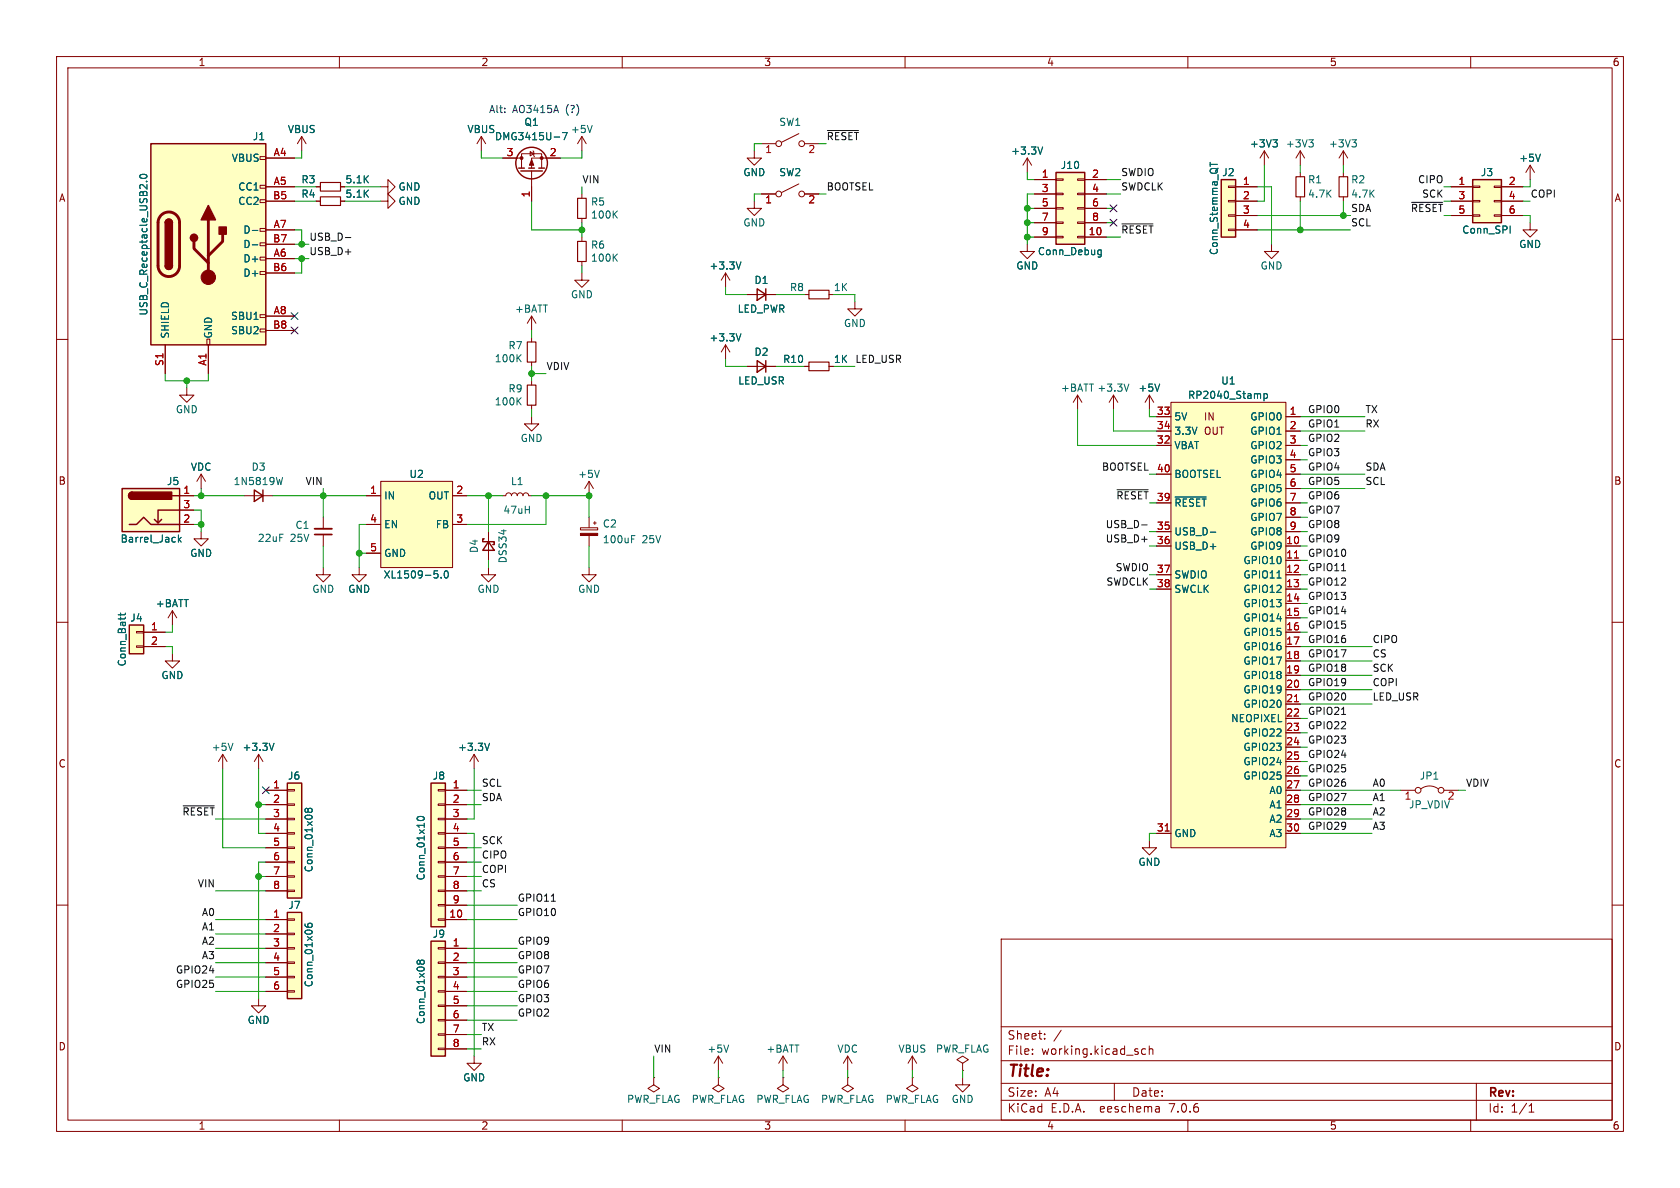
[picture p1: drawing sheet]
<svg xmlns="http://www.w3.org/2000/svg" width="297mm" height="210mm" viewBox="0 0 297 210" stroke-linecap="round" stroke-linejoin="round" font-family="sans-serif">
<defs><g id="words">
<text font-size="2.8" fill="#840000" x="178" y="190.9">Title:</text>
<g font-size="2.1" fill="#840000">
<text x="178" y="184">Sheet:</text>
<text x="178" y="186.7">File:</text>
<text x="184.1" y="186.7">working.kicad_sch</text>
<text x="178" y="196.9">KiCad</text>
<text x="178" y="194.1">Size:</text>
<text x="184.7" y="194.1">A4</text>
<text x="185.7" y="196.9">E.D.A.</text>
<text x="194.6" y="196.9">eeschema</text>
<text x="200" y="194.1">Date:</text>
<text x="207" y="196.9">7.0.6</text>
<text x="263" y="194.3">Rev:</text>
<text x="263" y="196.9">Id:</text>
<text x="267.1" y="196.9">1/1</text>
</g>
<g font-size="1.8" fill="#840000">
<text x="35" y="11.9">1</text>
<text x="85" y="11.9">2</text>
<text x="135" y="11.9">3</text>
<text x="185" y="11.9">4</text>
<text x="235" y="11.9">5</text>
<text x="285" y="11.9">6</text>
<text x="10.3" y="35.9">A</text>
<text x="285.3" y="35.9">A</text>
<text x="212.7" y="74.5">IN</text>
<text x="212.7" y="77.1">OUT</text>
<text x="10.3" y="85.9">B</text>
<text x="285.3" y="85.9">B</text>
<text x="10.3" y="135.9">C</text>
<text x="285.3" y="135.9">C</text>
<text x="10.3" y="185.9">D</text>
<text x="285.3" y="185.9">D</text>
<text x="35" y="199.9">1</text>
<text x="85" y="199.9">2</text>
<text x="135" y="199.9">3</text>
<text x="185" y="199.9">4</text>
<text x="235" y="199.9">5</text>
<text x="285" y="199.9">6</text>
</g>
<g font-size="1.8" fill="#006464">
<text x="50.8" y="23.7">VBUS</text>
<text x="82.5" y="23.7">VBUS</text>
<text x="92.6" y="22.5">Q1</text>
<text x="100.8" y="23.7">+5V</text>
<text x="137.7" y="22.5">SW1</text>
<text x="40.9" y="28.8">VBUS</text>
<text x="44.6" y="25">J1</text>
<text x="87.4" y="25">DMG3415U-7</text>
<text x="178.7" y="27.5">+3.3V</text>
<text x="220.9" y="26.3">+3V3</text>
<text x="227.2" y="26.3">+3V3</text>
<text x="234.8" y="26.3">+3V3</text>
<text x="268.5" y="28.8">+5V</text>
<text x="42" y="33.9">CC1</text>
<text x="53.2" y="35.2">R4</text>
<text x="53.2" y="32.6">R3</text>
<text x="61" y="35.2">5.1K</text>
<text x="61" y="32.6">5.1K</text>
<text x="70.4" y="33.9">GND</text>
<text x="131.3" y="31.3">GND</text>
<text x="137.7" y="31.3">SW2</text>
<text x="187.4" y="30.1">J10</text>
<text x="216" y="31.3">J2</text>
<text x="231.1" y="32.6">R1</text>
<text x="231.1" y="35.2">4.7K</text>
<text x="238.8" y="32.6">R2</text>
<text x="238.8" y="35.2">4.7K</text>
<text x="261.7" y="31.3">J3</text>
<text x="42" y="36.4">CC2</text>
<text x="42.9" y="41.5">D-</text>
<text x="70.4" y="36.4">GND</text>
<text x="104.4" y="36.5">R5</text>
<text x="104.4" y="38.8">100K</text>
<text x="131.3" y="40.2">GND</text>
<text x="258.4" y="41.5">Conn_SPI</text>
<text x="42.9" y="46.6">D+</text>
<text x="42.9" y="44">D-</text>
<text x="104.4" y="44.2">R6</text>
<text x="104.4" y="46.5">100K</text>
<text x="125.3" y="47.9">+3.3V</text>
<text x="179.6" y="47.9">GND</text>
<text x="183.4" y="45.3">Conn_Debug</text>
<text x="215.5" y="45.2" transform="rotate(-90 215.5 45.2)">Conn_Stemma_QT</text>
<text x="222.8" y="47.9">GND</text>
<text x="268.5" y="44">GND</text>
<text x="42.9" y="49.1">D+</text>
<text x="100.8" y="52.9">GND</text>
<text x="133.3" y="50.4">D1</text>
<text x="139.5" y="51.7">R8</text>
<text x="147.3" y="51.7">1K</text>
<text x="26.3" y="55.9" transform="rotate(-90 26.3 55.9)">USB_C_Receptacle_USB2.0</text>
<text x="30.1" y="59.9" transform="rotate(-90 30.1 59.9)">SHIELD</text>
<text x="37.7" y="59.9" transform="rotate(-90 37.7 59.9)">GND</text>
<text x="40.8" y="56.7">SBU1</text>
<text x="40.8" y="59.3">SBU2</text>
<text x="90.9" y="55.5">+BATT</text>
<text x="130.3" y="55.5">LED_PWR</text>
<text x="149.1" y="58">GND</text>
<text x="87.4" y="64.2">100K</text>
<text x="89.8" y="61.9">R7</text>
<text x="125.3" y="60.6">+3.3V</text>
<text x="133.3" y="63.1">D2</text>
<text x="138.3" y="64.4">R10</text>
<text x="147.3" y="64.4">1K</text>
<text x="87.4" y="71.9">100K</text>
<text x="89.8" y="69.6">R9</text>
<text x="130.4" y="68.2">LED_USR</text>
<text x="187.5" y="69.4">+BATT +3.3V</text>
<text x="201.2" y="69.4">+5V</text>
<text x="209.9" y="70.7">RP2040_Stamp</text>
<text x="215.8" y="68.2">U1</text>
<text x="31" y="73.3">GND</text>
<text x="207.5" y="74.5">5V</text>
<text x="207.5" y="77.1">3.3V</text>
<text x="220.9" y="74.5">GPIO0</text>
<text x="220.9" y="77.1">GPIO1</text>
<text x="33.6" y="83.4">VDC</text>
<text x="44.4" y="83.4">D3</text>
<text x="91.9" y="78.3">GND</text>
<text x="207.5" y="79.6">VBAT</text>
<text x="220.9" y="79.6">GPIO2</text>
<text x="220.9" y="82.1">GPIO3</text>
<text x="29.4" y="86">J5</text>
<text x="41.2" y="86">1N5819W</text>
<text x="67.8" y="88.5">IN</text>
<text x="72.3" y="84.7">U2</text>
<text x="75.7" y="88.5">OUT</text>
<text x="90.2" y="86">L1</text>
<text x="102.1" y="84.7">+5V</text>
<text x="207.5" y="89.8">~{RESET}</text>
<text x="207.5" y="84.7">BOOTSEL</text>
<text x="220.9" y="84.7">GPIO4</text>
<text x="220.9" y="87.2">GPIO5</text>
<text x="220.9" y="89.8">GPIO6</text>
<text x="45.5" y="96">22uF</text>
<text x="51.3" y="96">25V</text>
<text x="52.1" y="93.7">C1</text>
<text x="67.8" y="93.6">EN</text>
<text x="76.9" y="93.6">FB</text>
<text x="88.9" y="91">47uH</text>
<text x="106.5" y="93.5">C2</text>
<text x="207.5" y="94.8">USB_D-</text>
<text x="220.9" y="92.3">GPIO7</text>
<text x="220.9" y="94.8">GPIO8</text>
<text x="21.2" y="96.1">Barrel_Jack</text>
<text x="33.5" y="98.7">GND</text>
<text x="67.8" y="98.7">GND</text>
<text x="84.7" y="97.9" transform="rotate(-90 84.7 97.9)">D4</text>
<text x="89.8" y="99.7" transform="rotate(-90 89.8 99.7)">DSS34</text>
<text x="106.5" y="96.2">100uF</text>
<text x="113.5" y="96.2">25V</text>
<text x="207.5" y="97.4">USB_D+</text>
<text x="219.7" y="99.9">GPIO10</text>
<text x="220.9" y="97.4">GPIO9</text>
<text x="27.4" y="107.5">+BATT</text>
<text x="55.1" y="105">GND</text>
<text x="61.5" y="105">GND</text>
<text x="67.7" y="102.5">XL1509-5.0</text>
<text x="84.3" y="105">GND</text>
<text x="102.1" y="105">GND</text>
<text x="207.5" y="102.5">SWDIO</text>
<text x="207.5" y="105">SWCLK</text>
<text x="219.7" y="102.5">GPIO11</text>
<text x="219.7" y="105">GPIO12</text>
<text x="219.7" y="107.5">GPIO13</text>
<text x="22.9" y="110.1">J4</text>
<text x="219.7" y="110.1">GPIO14</text>
<text x="219.7" y="112.6">GPIO15</text>
<text x="22.5" y="117.9" transform="rotate(-90 22.5 117.9)">Conn_Batt</text>
<text x="219.7" y="115.2">GPIO16</text>
<text x="219.7" y="117.7">GPIO17</text>
<text x="28.4" y="120.2">GND</text>
<text x="219.7" y="120.2">GPIO18</text>
<text x="219.7" y="122.8">GPIO19</text>
<text x="219.7" y="125.3">GPIO20</text>
<text x="217.5" y="127.9">NEOPIXEL</text>
<text x="219.7" y="130.4">GPIO22</text>
<text x="37.3" y="132.9">+5V</text>
<text x="42.8" y="132.9">+3.3V</text>
<text x="80.9" y="132.9">+3.3V</text>
<text x="219.7" y="132.9">GPIO23</text>
<text x="219.7" y="135.5">GPIO24</text>
<text x="50.8" y="138">J6</text>
<text x="76.4" y="138">J8</text>
<text x="219.7" y="138">GPIO25</text>
<text x="224.3" y="140.6">A0</text>
<text x="224.3" y="143.1">A1</text>
<text x="249" y="143.1">JP_VDIV</text>
<text x="250.9" y="138">JP1</text>
<text x="207.5" y="148.2">GND</text>
<text x="224.3" y="145.6">A2</text>
<text x="224.3" y="148.2">A3</text>
<text x="55.5" y="154.3" transform="rotate(-90 55.5 154.3)">Conn_01x08</text>
<text x="75.3" y="155.7" transform="rotate(-90 75.3 155.7)">Conn_01x10</text>
<text x="201.2" y="153.3">GND</text>
<text x="50.9" y="160.9">J7</text>
<text x="76.4" y="166">J9</text>
<text x="55.5" y="174.6" transform="rotate(-90 55.5 174.6)">Conn_01x06</text>
<text x="43.7" y="181.2">GND</text>
<text x="75.3" y="181.1" transform="rotate(-90 75.3 181.1)">Conn_01x08</text>
<text x="81.8" y="191.4">GND</text>
<text x="125" y="186.3">+5V</text>
<text x="135.4" y="186.3">+BATT</text>
<text x="147.9" y="186.3">VDC</text>
<text x="158.7" y="186.3">VBUS</text>
<text x="165.4" y="186.3">PWR_FLAG</text>
<text x="110.8" y="195.2">PWR_FLAG</text>
<text x="122.2" y="195.2">PWR_FLAG</text>
<text x="133.6" y="195.2">PWR_FLAG</text>
<text x="145" y="195.2">PWR_FLAG</text>
<text x="156.5" y="195.2">PWR_FLAG</text>
<text x="168.1" y="195.2">GND</text>
</g>
<g font-size="1.8" fill="#0000c2">
<text x="86.4" y="20.1">Alt:</text>
<text x="90.6" y="20.1">AO3415A</text>
<text x="100.1" y="20.1">(?)</text>
</g>
<g font-size="1.8" fill="#a90000">
<text x="48.3" y="27.7">A4</text>
<text x="89.5" y="27.7">3</text>
<text x="97.1" y="27.7">2</text>
<text x="135.2" y="27.4">1</text>
<text x="142.8" y="27.4">2</text>
<text x="48.2" y="35.3">B5</text>
<text x="48.3" y="32.8">A5</text>
<text x="93.7" y="35" transform="rotate(-90 93.7 35)">1</text>
<text x="184.1" y="31.5">1</text>
<text x="184.1" y="34">3</text>
<text x="193" y="31.5">2</text>
<text x="193" y="34">4</text>
<text x="219.6" y="32.8">1</text>
<text x="219.6" y="35.3">2</text>
<text x="257.7" y="32.8">1</text>
<text x="257.7" y="35.3">3</text>
<text x="266.6" y="32.8">2</text>
<text x="266.6" y="35.3">4</text>
<text x="48.3" y="40.4">A7</text>
<text x="135.2" y="36.3">1</text>
<text x="142.8" y="36.3">2</text>
<text x="184.1" y="36.6">5</text>
<text x="184.1" y="39.1">7</text>
<text x="184.1" y="41.7">9</text>
<text x="192.4" y="41.7">10</text>
<text x="193" y="36.6">6</text>
<text x="193" y="39.1">8</text>
<text x="219.6" y="37.8">3</text>
<text x="219.6" y="40.4">4</text>
<text x="257.7" y="37.8">5</text>
<text x="266.6" y="37.8">6</text>
<text x="48.2" y="42.9">B7</text>
<text x="48.3" y="45.5">A6</text>
<text x="48.2" y="48">B6</text>
<text x="48.2" y="58.2">B8</text>
<text x="48.3" y="55.6">A8</text>
<text x="29" y="64.8" transform="rotate(-90 29 64.8)">S1</text>
<text x="36.6" y="64.8" transform="rotate(-90 36.6 64.8)">A1</text>
<text x="204.4" y="73.4">33</text>
<text x="204.4" y="75.9">34</text>
<text x="227.9" y="73.4">1</text>
<text x="227.9" y="75.9">2</text>
<text x="204.4" y="78.5">32</text>
<text x="204.4" y="83.6">40</text>
<text x="227.9" y="78.5">3</text>
<text x="227.9" y="81">4</text>
<text x="227.9" y="83.6">5</text>
<text x="32.3" y="87.4">1</text>
<text x="32.3" y="89.9">3</text>
<text x="65.3" y="87.4">1</text>
<text x="80.6" y="87.4">2</text>
<text x="204.4" y="88.6">39</text>
<text x="227.9" y="86.1">6</text>
<text x="227.9" y="88.6">7</text>
<text x="32.3" y="92.5">2</text>
<text x="65.3" y="92.5">4</text>
<text x="80.6" y="92.5">3</text>
<text x="204.4" y="93.7">35</text>
<text x="227.9" y="91.2">8</text>
<text x="227.9" y="93.7">9</text>
<text x="65.3" y="97.5">5</text>
<text x="204.4" y="96.3">36</text>
<text x="204.4" y="101.3">37</text>
<text x="227.3" y="96.3">10</text>
<text x="227.3" y="98.8">11</text>
<text x="227.3" y="101.3">12</text>
<text x="204.4" y="103.9">38</text>
<text x="227.3" y="103.9">13</text>
<text x="227.3" y="106.4">14</text>
<text x="26.6" y="111.5">1</text>
<text x="227.3" y="109">15</text>
<text x="227.3" y="111.5">16</text>
<text x="26.6" y="114">2</text>
<text x="227.3" y="114">17</text>
<text x="227.3" y="116.6">18</text>
<text x="227.3" y="119.1">19</text>
<text x="227.3" y="121.7">20</text>
<text x="227.3" y="124.2">21</text>
<text x="227.3" y="126.7">22</text>
<text x="227.3" y="129.3">23</text>
<text x="227.3" y="131.8">24</text>
<text x="227.3" y="134.4">25</text>
<text x="227.3" y="136.9">26</text>
<text x="48.2" y="139.4">1</text>
<text x="48.2" y="142">2</text>
<text x="79.9" y="139.4">1</text>
<text x="79.9" y="142">2</text>
<text x="227.3" y="139.4">27</text>
<text x="227.3" y="142">28</text>
<text x="248.2" y="141.7">1</text>
<text x="255.8" y="141.7">2</text>
<text x="48.2" y="144.5">3</text>
<text x="48.2" y="147.1">4</text>
<text x="48.2" y="149.6">5</text>
<text x="79.9" y="144.5">3</text>
<text x="79.9" y="147.1">4</text>
<text x="79.9" y="149.6">5</text>
<text x="204.4" y="147.1">31</text>
<text x="227.3" y="144.5">29</text>
<text x="227.3" y="147.1">30</text>
<text x="48.2" y="152.1">6</text>
<text x="48.2" y="154.7">7</text>
<text x="79.9" y="152.1">6</text>
<text x="79.9" y="154.7">7</text>
<text x="48.2" y="157.2">8</text>
<text x="79.9" y="157.2">8</text>
<text x="79.9" y="159.8">9</text>
<text x="48.2" y="162.3">1</text>
<text x="48.2" y="164.8">2</text>
<text x="48.2" y="167.4">3</text>
<text x="79.3" y="162.3">10</text>
<text x="79.9" y="167.4">1</text>
<text x="48.2" y="169.9">4</text>
<text x="48.2" y="172.5">5</text>
<text x="79.9" y="169.9">2</text>
<text x="79.9" y="172.5">3</text>
<text x="48.2" y="175">6</text>
<text x="79.9" y="175">4</text>
<text x="79.9" y="177.5">5</text>
<text x="79.9" y="180.1">6</text>
<text x="79.9" y="182.6">7</text>
<text x="79.9" y="185.2">8</text>
</g>
<g font-size="1.8" fill="#0f0f0f">
<text x="146" y="24.9">~{RESET}</text>
<text x="102.9" y="32.5">VIN</text>
<text x="146" y="33.8">BOOTSEL</text>
<text x="198.1" y="31.2">SWDIO</text>
<text x="198.1" y="33.8">SWDCLK</text>
<text x="250.6" y="32.5">CIPO</text>
<text x="251.3" y="35">SCK</text>
<text x="270.5" y="35">COPI</text>
<text x="198.1" y="41.4">~{RESET}</text>
<text x="238.8" y="37.6">SDA</text>
<text x="238.8" y="40.1">SCL</text>
<text x="54.6" y="45.2">USB_D+</text>
<text x="54.6" y="42.6">USB_D-</text>
<text x="96.5" y="65.5">VDIV</text>
<text x="151.1" y="64.2">LED_USR</text>
<text x="231.1" y="73.1">GPIO0</text>
<text x="231.1" y="75.7">GPIO1</text>
<text x="241.3" y="73.1">TX</text>
<text x="241.3" y="75.7">RX</text>
<text x="194.7" y="83.3">BOOTSEL</text>
<text x="231.1" y="83.3">GPIO4</text>
<text x="231.1" y="80.7">GPIO3</text>
<text x="231.1" y="78.2">GPIO2</text>
<text x="241.3" y="83.3">SDA</text>
<text x="53.9" y="85.8">VIN</text>
<text x="231.1" y="88.4">GPIO6</text>
<text x="231.1" y="85.8">GPIO5</text>
<text x="241.3" y="85.8">SCL</text>
<text x="195.4" y="96">USB_D+</text>
<text x="195.4" y="93.4">USB_D-</text>
<text x="231.1" y="93.4">GPIO8</text>
<text x="231.1" y="96">GPIO9</text>
<text x="231.1" y="90.9">GPIO7</text>
<text x="197.1" y="101.1">SWDIO</text>
<text x="231.1" y="98.5">GPIO10</text>
<text x="231.1" y="101.1">GPIO11</text>
<text x="195.5" y="103.6">SWDCLK</text>
<text x="231.1" y="103.6">GPIO12</text>
<text x="231.1" y="106.1">GPIO13</text>
<text x="231.1" y="113.8">GPIO16</text>
<text x="231.1" y="111.2">GPIO15</text>
<text x="231.1" y="108.7">GPIO14</text>
<text x="242.6" y="113.8">CIPO</text>
<text x="231.1" y="118.8">GPIO18</text>
<text x="231.1" y="116.3">GPIO17</text>
<text x="242.6" y="116.3">CS</text>
<text x="242.6" y="118.8">SCK</text>
<text x="231.1" y="121.4">GPIO19</text>
<text x="231.1" y="123.9">GPIO20</text>
<text x="242.6" y="121.4">COPI</text>
<text x="242.6" y="123.9">LED_USR</text>
<text x="231.1" y="129">GPIO22</text>
<text x="231.1" y="126.5">GPIO21</text>
<text x="231.1" y="131.5">GPIO23</text>
<text x="231.1" y="136.6">GPIO25</text>
<text x="231.1" y="134.1">GPIO24</text>
<text x="85.1" y="139.2">SCL</text>
<text x="85.1" y="141.7">SDA</text>
<text x="231.1" y="141.7">GPIO27</text>
<text x="231.1" y="139.2">GPIO26</text>
<text x="242.6" y="141.7">A1</text>
<text x="242.6" y="139.2">A0</text>
<text x="259.1" y="139.2">VDIV</text>
<text x="32.2" y="144.2">~{RESET}</text>
<text x="85.1" y="149.3">SCK</text>
<text x="231.1" y="144.2">GPIO28</text>
<text x="231.1" y="146.8">GPIO29</text>
<text x="242.6" y="146.8">A3</text>
<text x="242.6" y="144.2">A2</text>
<text x="85.1" y="154.4">COPI</text>
<text x="85.1" y="151.9">CIPO</text>
<text x="34.9" y="156.9">VIN</text>
<text x="85.1" y="156.9">CS</text>
<text x="91.4" y="159.5">GPIO11</text>
<text x="35.6" y="162">A0</text>
<text x="35.6" y="164.6">A1</text>
<text x="35.6" y="167.1">A2</text>
<text x="91.4" y="167.1">GPIO9</text>
<text x="91.4" y="162">GPIO10</text>
<text x="31" y="172.2">GPIO24</text>
<text x="35.6" y="169.6">A3</text>
<text x="91.4" y="169.6">GPIO8</text>
<text x="91.4" y="172.2">GPIO7</text>
<text x="31" y="174.7">GPIO25</text>
<text x="91.4" y="174.7">GPIO6</text>
<text x="91.4" y="177.3">GPIO3</text>
<text x="91.4" y="179.8">GPIO2</text>
<text x="85.1" y="182.3">TX</text>
<text x="85.1" y="184.9">RX</text>
<text x="115.6" y="186.2">VIN</text>
</g>
<g font-size="1.8" fill="#009600">
<text x="249.3" y="37.6">~{RESET} 5</text>
<text x="197.3" y="88.4">~{RESET}</text>
</g>
</g></defs>
<g fill="none" stroke="#840000" stroke-width=".18">
<path d="M10 10h277v190h-277zM12 12h273v186h-273zM60 10v2M110 10v2M160 10v2M210 10v2M260 10v2M46 35.3h1v.5h-1zM46 32.8h1v.5h-1zM46 27.7h1v.5h-1zM47 33h5.1M47 35.6h5.1"/>
<path d="M47 27.9h5.1M53.3 24.1l-.7 1.3M53.3 24.1v2.6M53.3 24.1l.8 1.3M55.9 33h.7M55.9 35.6h.7M60.2 33h.8M60.2 35.6h.8M67.3 33h1.3v-1.2l1.2 1.2-1.2 1.3v-1.3M67.3 35.6h1.3v-1.3l1.2 1.3-1.2 1.2v-1.2M85.1 24.1l-.8 1.3M85.1 24.1v2.6"/>
<path d="M85.1 24.1l.8 1.3M88.9 27.9h3.3M92.2 29.7v-2.5h3.6v2.5M93.7 26.8l.7 .4-.7 .4zM94 30.2v5.4M94.2 26.7l.2 .1v.8l.1 .1M99.1 27.9h-5.1v1.8M102.9 24.1l-.8 1.3M102.9 24.1v2.6M102.9 34.3v.8M102.9 38.6v.8M102.9 24.1l.7 1.3"/>
<path d="M133.3 26.7v1.2h1.3l-1.3 1.3-1.2-1.3h1.2M133.3 35.6v1.2h1.3l-1.3 1.3-1.2-1.3h1.2M134.6 34.3h2.6M134.6 25.4h2.6M141.2 23.6l-3 1.5M141.2 32.5l-3 1.5M142.2 34.3h2.6M142.2 25.4h2.6M181.6 27.9l-.8 1.3M181.6 27.9v2.6M181.6 27.9l.8 1.3M182.9 31.8h3.8"/>
<path d="M182.9 34.3h3.8M182.9 36.8h3.8M182.9 39.4h3.8M186.7 39.2h1.3v.3h-1.3zM186.7 36.7h1.3v.3h-1.3zM186.7 34.2h1.3v.2h-1.3zM186.7 31.6h1.3v.3h-1.3zM190.5 39.2h1.3v.3h-1.3zM190.5 36.7h1.3v.3h-1.3zM190.5 34.2h1.3v.2h-1.3zM190.5 31.6h1.3v.3h-1.3zM191.8 31.8h3.8"/>
<path d="M191.8 34.3h3.8M191.8 36.8h3.8M191.8 39.4h3.8M217.2 38h1.2v.2h-1.2zM217.2 35.4h1.2v.3h-1.2zM217.2 32.9h1.2v.2h-1.2zM218.4 33h3.8M218.4 35.6h3.8M218.4 38.1h3.8M223.5 26.7l-.7 1.2M223.5 26.7v2.5M223.5 26.7l.8 1.2"/>
<path d="M229.9 26.7l-.8 1.2M229.9 26.7v2.5M229.9 30.5v.7M229.9 34.8v.8M229.9 26.7l.7 1.2M237.5 26.7l-.8 1.2M237.5 26.7v2.5M237.5 30.5v.7M237.5 34.8v.8M237.5 26.7l.8 1.2M256.5 33h3.8M256.5 35.6h3.8"/>
<path d="M256.5 38.1h3.8M260.3 38h1.3v.2h-1.3zM260.3 35.4h1.3v.3h-1.3zM260.3 32.9h1.3v.2h-1.3zM264.2 38h1.2v.2h-1.2zM264.2 35.4h1.2v.3h-1.2zM264.2 32.9h1.2v.2h-1.2zM265.4 33h3.8M265.4 35.6h3.8M265.4 38.1h3.8M270.5 39.4v1.2h1.3l-1.3 1.3-1.3-1.3h1.3M270.5 29.2l-.8 1.3"/>
<path d="M270.5 29.2v2.6M270.5 29.2l.8 1.3M10 60h2M36.6 59.9h.5v1.1h-.5zM46 58.2h1v.5h-1zM46 55.6h1v.5h-1zM46 48h1v.5h-1zM46 45.5h1v.5h-1zM46 42.9h1v.5h-1zM46 40.4h1v.5h-1zM47 40.6h5.1M47 45.7h5.1"/>
<path d="M47 55.9h5.1M47 48.3h5.1M47 43.2h5.1M47 58.4h5.1M94 55.9v2.5M94 59.7v.8M94 55.9l-.8 1.3M94 55.9l.7 1.3M102.9 48.3v1.2h-1.3l1.3 1.3 1.2-1.3h-1.2M102.9 41.9v.8M102.9 46.2v.8M128.3 48.3l-.8 1.2"/>
<path d="M128.3 48.3v2.5M128.3 48.3l.7 1.2M132.1 52.1h5.1M142.2 52.1h.8M146.6 52.1h.7M151.1 53.3v1.3h1.3l-1.3 1.3-1.2-1.3h1.2M181.6 43.2v1.3h1.3l-1.3 1.2-1.3-1.2h1.3M182.9 41.9h3.8M186.7 41.8h1.3v.2h-1.3zM190.5 41.8h1.3v.2h-1.3zM191.8 41.9h3.8M217.2 40.5h1.2v.3h-1.2z"/>
<path d="M218.4 40.6h3.8M224.8 43.2v1.3h1.3l-1.3 1.2-1.3-1.2h1.3M285 60h2M29.2 61v5M33 68.6v1.3h1.3l-1.3 1.2-1.3-1.2h1.3M36.8 61v5M94 73.7v1.2h-1.3l1.3 1.3 1.2-1.3h-1.2M94 64v.8M94 67.3v.8M94 71.6v.8M128.3 61v2.5M128.3 61l-.8 1.2"/>
<path d="M128.3 61l.7 1.2M132.1 64.8h5.1M142.2 64.8h.8M146.6 64.8h.7M190.5 69.9l-.8 1.2M190.5 69.9v2.5M190.5 69.9l.8 1.2M196.8 69.9l-.7 1.2M196.8 69.9v2.5M196.8 69.9l.8 1.2M203.2 69.9l-.8 1.2M203.2 69.9v2.5"/>
<path d="M203.2 69.9l.8 1.2M204.5 73.7h2.5M204.5 76.2h2.5M204.5 78.7h2.5M207 71.1h20.3v78.8h-20.3zM227.3 73.7h2.6M227.3 76.2h2.6M227.3 78.7h2.6M31.7 87.6h2.6M31.7 92.7h2.6M31.7 90.2h2.6M35.6 94v1.3h1.2l-1.2 1.2-1.3-1.2h1.3"/>
<path d="M35.6 83.8l-.8 1.3M35.6 83.8v2.6M35.6 83.8l.7 1.3M43.2 87.6h5.1M57.1 91.4v2.1M57.1 94.5v2M64.8 87.6h2.5M64.8 92.7h2.5M64.8 97.8h2.5M67.3 85.1h12.7v15.2h-12.7zM80 87.6h2.5M80 92.7h2.5"/>
<path d="M86.4 94v5.1M88.9 87.6h.5l.2-.3 .3-.2 .4 .2 .1 .3 .2-.3 .3-.2 .4 .2 .1 .3 .2-.3 .4-.2 .3 .2 .2 .3 .1-.3 .4-.2 .3 .2 .2 .3h.5M102.6 93.3h3.1v.4h-3.1zM104.1 85.1l-.7 1.3M104.1 85.1v2.5M104.1 91.4v1.9M104.1 94.7v1.8M104.1 85.1l.8 1.3M104.9 92.5h.5M105.2 92.2v.5M204.5 96.5h2.5M204.5 94h2.5"/>
<path d="M204.5 88.9h2.5M204.5 83.8h2.5M227.3 96.5h2.6M227.3 99.1h2.6M227.3 94h2.6M227.3 88.9h2.6M227.3 81.3h2.6M227.3 83.8h2.6M227.3 86.4h2.6M227.3 91.4h2.6M10 110h2M24.1 114.2h1.3v.2h-1.3z"/>
<path d="M24.1 111.6h1.3v.3h-1.3zM25.4 111.8h3.8M25.4 114.3h3.8M30.5 115.6v1.2h1.2l-1.2 1.3-1.3-1.3h1.3M30.5 108l-.8 1.2M30.5 108v2.5M30.5 108l.7 1.2M57.1 100.3v1.3h-1.2l1.2 1.3 1.3-1.3h-1.3M63.5 100.3v1.3h1.3l-1.3 1.3-1.3-1.3h1.3M86.4 100.3v1.3h1.2l-1.2 1.3-1.3-1.3h1.3M104.1 100.3v1.3h-1.2l1.2 1.3 1.3-1.3h-1.3M204.5 101.6h2.5"/>
<path d="M204.5 104.1h2.5M227.3 101.6h2.6M227.3 104.1h2.6M227.3 106.7h2.6M227.3 109.2h2.6M227.3 111.8h2.6M227.3 114.3h2.6M227.3 116.8h2.6M227.3 119.4h2.6M285 110h2M39.4 133.4l-.8 1.2M39.4 133.4v2.5"/>
<path d="M39.4 133.4l.7 1.2M45.7 133.4l-.7 1.2M45.7 133.4v2.5M45.7 133.4l.8 1.2M47 139.7h3.8M50.8 139.6h1.3v.2h-1.3zM77.5 139.6h1.2v.2h-1.2zM78.7 139.7h3.8M83.8 133.4l-.7 1.2M83.8 133.4v2.5M83.8 133.4l.8 1.2M227.3 121.9h2.6"/>
<path d="M227.3 124.5h2.6M227.3 127h2.6M227.3 129.5h2.6M227.3 132.1h2.6M227.3 134.6h2.6M227.3 137.2h2.6M227.3 139.7h2.6M247.6 139.7h2.6M251.2 139.4a2.54 2.54 0 0 1 3.1 0M255.3 139.7h2.5M10 160h2M47 142.2h3.8"/>
<path d="M47 144.8h3.8M47 147.3h3.8M47 149.9h3.8M47 152.4h3.8M47 154.9h3.8M47 157.5h3.8M50.8 157.4h1.3v.2h-1.3zM50.8 154.8h1.3v.3h-1.3zM50.8 152.3h1.3v.2h-1.3zM50.8 149.7h1.3v.3h-1.3zM50.8 147.2h1.3v.2h-1.3zM50.8 144.7h1.3v.2h-1.3z"/>
<path d="M50.8 142.1h1.3v.3h-1.3zM77.5 159.9h1.2v.2h-1.2zM77.5 157.4h1.2v.2h-1.2zM77.5 154.8h1.2v.3h-1.2zM77.5 152.3h1.2v.2h-1.2zM77.5 149.7h1.2v.3h-1.2zM77.5 147.2h1.2v.2h-1.2zM77.5 144.7h1.2v.2h-1.2zM77.5 142.1h1.2v.3h-1.2zM78.7 142.2h3.8M78.7 144.8h3.8M78.7 147.3h3.8"/>
<path d="M78.7 149.9h3.8M78.7 152.4h3.8M78.7 154.9h3.8M78.7 157.5h3.8M203.2 148.6v1.3h1.3l-1.3 1.2-1.3-1.2h1.3M204.5 147.3h2.5M227.3 142.2h2.6M227.3 144.8h2.6M227.3 147.3h2.6M285 160h2M45.7 176.5v1.3h1.3l-1.3 1.3-1.3-1.3h1.3M47 162.6h3.8"/>
<path d="M47 165.1h3.8M47 167.6h3.8M47 170.2h3.8M47 172.7h3.8M47 175.3h3.8M50.8 175.1h1.3v.3h-1.3zM50.8 172.6h1.3v.2h-1.3zM50.8 170.1h1.3v.2h-1.3zM50.8 167.5h1.3v.3h-1.3zM50.8 165h1.3v.2h-1.3zM50.8 162.4h1.3v.3h-1.3zM77.5 162.4h1.2v.3h-1.2z"/>
<path d="M77.5 177.7h1.2v.2h-1.2zM77.5 175.1h1.2v.3h-1.2zM77.5 172.6h1.2v.2h-1.2zM77.5 170.1h1.2v.2h-1.2zM77.5 167.5h1.2v.3h-1.2zM78.7 162.6h3.8M78.7 167.6h3.8M78.7 170.2h3.8M78.7 172.7h3.8M78.7 175.3h3.8M78.7 160h3.8M78.7 177.8h3.8"/>
<path d="M177 166h108v32h-108zM60 198v2M77.5 185.3h1.2v.2h-1.2zM77.5 182.8h1.2v.2h-1.2zM77.5 180.2h1.2v.3h-1.2zM78.7 185.4h3.8M78.7 180.3h3.8M78.7 182.9h3.8M83.8 186.7v1.3h1.3l-1.3 1.2-1.3-1.2h1.3M110 198v2M115.6 190.5v1.3l1 .6-1 .6-1-.6 1-.6M115.6 190.5h.1"/>
<path d="M127 190.5v1.3l1 .6-1 .6-1-.6 1-.6M127 190.5h.1M127 186.7l-.8 1.3M127 186.7v2.5M127 186.7l.8 1.3M138.4 190.5v1.3l1 .6-1 .6-1-.6 1-.6M138.4 190.5h.1M138.4 186.7l-.7 1.3M138.4 186.7v2.5M138.4 186.7l.8 1.3M149.9 190.5v1.3l1 .6-1 .6-1.1-.6 1.1-.6M149.9 190.5h.1"/>
<path d="M149.9 186.7l-.8 1.3M149.9 186.7v2.5M149.9 186.7l.7 1.3M160 198v2M161.3 190.5v1.3l1 .6-1 .6-1-.6 1-.6M161.3 190.5h.1M161.3 186.7l-.8 1.3M161.3 186.7v2.5M161.3 186.7l.8 1.3M170.2 190.5v1.3h1.2l-1.2 1.2-1.3-1.2h1.3M170.2 188l1-.7-1-.6-1 .6 1 .7v1.2M170.2 189.2h.1"/>
<path d="M177 194.5h108M177 191.5h108M177 187.5h108M177 181.5h108M182.5 186.3v.1M182.5 185.5v.1M184.7 183.6v.1M184.7 182.8v.1M187.6 182.1l-1.3 2M197 191.5v3M202.5 185.5l-.4-.1-.3 .3v.4l.2 .2h.5M203.2 185.5l.2-.1 .3 .1 .1 .9"/>
<path d="M203.2 184.9v1.5M204.9 195.7l.1 .9M205 196.5l-.2 .1M205 196h-.2M210 198v2M260 198v2M261 191.5v6.5M270.3 196.6h.9M270.3 195.5l.4-.4v1.5"/>
<circle cx="137.7" cy="34.3" r=".51"/>
<circle cx="137.7" cy="25.4" r=".51"/>
<circle cx="141.7" cy="34.3" r=".51"/>
<circle cx="141.7" cy="25.4" r=".51"/>
<circle cx="250.7" cy="139.7" r=".51"/>
<circle cx="254.8" cy="139.7" r=".51"/>
</g>
<g fill="none" stroke="#006464" stroke-width=".18">
<path d="M24.8 31a.75 .75 0 0 1 1.2 .2 .72 .72 0 0 1-1.3-.1zM25.9 32.1h.1M98 24.2h.9M99.4 23.4h.9l-.6 1.3M104.7 22.2l-.4 1.2M108.6 37.8l.5 .8M109.1 37.3l-.7 .7M184.3 26l-.4 1.2M213.9 28.7v.7M213.9 29.1h1.3M225 24.7h.8l-.4 .5M225.6 25.2l.2 .2v.3l-.2 .3"/>
<path d="M231.4 24.7h.8l-.5 .5M231.9 25.2l.3 .2v.3l-.3 .3M239 24.7h.8l-.4 .5M239.5 25.2l.3 .2v.3l-.3 .3M267 39.9v1.3M272.3 27.2l-.4 1.3M44.6 40.7h1M44.6 43.3h1M108.6 45.5l.5 .7M109.1 44.9l-.7 .7M131 46.3l-.4 1.3M131 59l-.4 1.3"/>
<path d="M194.3 44.2h.4M194.7 44.2v1l-.1 .2-.4 .1M194.7 45h-.4M91.6 63.2l.5 .8M91.6 70.9l.5 .7M92.1 62.7l-.7 .7M92.1 70.3l-.7 .7M199.6 67.9l-.5 1.3M205 67.9l-.4 1.3M223.5 69.6v1.3M223.5 69.6h.3l.3 .2-.2 .6h-.4M31.5 94.6v1.2"/>
<path d="M31.7 95.3l.3 .5M32 95l-.5 .5M50 84.4l-.3 1.3M106 83.1l-.5 1.3M111.7 95.3h.4M111.7 94.7h.6M207.7 87.9h5.5M214 94.1h.9M21.3 108.4v.5M22.2 108.4l-.2 .3h-1.1M77.4 101.5v.6M78 102.1v.1"/>
<path d="M78.7 101l.1-.1a.68 .68 0 0 1 .5 .6 .68 .68 0 0 1-.5 .7 .84 .84 0 0 1-.1-1.2zM225.8 102.2h.7M41.2 131.4l-.4 1.3M48.4 131.4l-.4 1.3M86.5 131.4l-.4 1.3M54.5 143.1l-.3-.2-.3 .2v.3l.3 .2 .3-.2M54.5 143.1l.2-.2h.4l.1 .2-.1 .4-.2 .1h-.2l-.2-.2M54.5 143.1v.3M73.8 144.5a.75 .75 0 0 1 1.2 .2 .72 .72 0 0 1-1.3-.1zM53.9 163.3l.1 .4a.86 .86 0 0 0 1.2 0l-.1-.4-.5-.1-.2 .2 .1 .4 .1 .1M74.3 170l-.3-.3-.3 .3v.2l.3 .3 .3-.3M74.3 170l.2-.3 .4 .1 .1 .2-.1 .3-.1 .2h-.3l-.2-.3"/>
<path d="M74.3 170v.2M128.8 184.7l-.4 1.3"/>
</g>
<path d="M56.6 34.8h3.6v1.5h-3.6zM56.6 32.3h3.6v1.5h-3.6zM102.1 35.1h1.5v3.5h-1.5zM229.1 31.2h1.5v3.6h-1.5zM236.7 31.2h1.6v3.6h-1.6zM102.1 42.7h1.5v3.5h-1.5zM143 51.3h3.6v1.5h-3.6zM93.2 60.5h1.5v3.5h-1.5zM93.2 68.1h1.5v3.5h-1.5zM143 64h3.6v1.5h-3.6z" fill="none" stroke="#840000" stroke-width=".2"/>
<path d="M55.6 93.5h3.1" fill="none" stroke="#840000" stroke-width=".33"/>
<path d="M55.6 94.5h3.1" fill="none" stroke="#840000" stroke-width=".3"/>
<g fill="#ffffc2" stroke="#ffffc2" stroke-width=".18">
<path d="M207 71.1h20.3v78.8h-20.3z"/>
<path d="M260.3 31.8h5.1v7.6h-5.1z"/>
<path d="M215.9 31.8h2.5v10.1h-2.5z"/>
<path d="M21.6 86.4h10.1v7.6h-10.1z"/>
<path d="M186.7 30.5h5.1v12.7h-5.1z"/>
<path d="M22.9 110.5h2.5v5.1h-2.5z"/>
<path d="M67.3 85.1h12.7v15.2h-12.7z"/>
<path d="M50.8 161.3h2.5v15.2h-2.5z"/>
<path d="M76.2 138.4h2.5v25.4h-2.5z"/>
<path d="M76.2 166.4h2.5v20.3h-2.5z"/>
<path d="M50.8 138.4h2.5v20.4h-2.5z"/>
<path d="M26.7 25.4h20.3v35.6h-20.3z"/>
</g>
<path d="M228.8 98.6h.8M228.8 124h.8M206 146.9h.7" fill="none" stroke="#a90000" stroke-width=".18"/>
<g fill="none" stroke="#840000" stroke-width=".25">
<path d="M26.7 25.4h20.3v35.6h-20.3zM29.2 39.4a.64 .64 0 0 1 .6-.7 .64 .64 0 0 1 .7 .7M91.7 29.7h1M92.1 30.2h3.8M93.5 29.7h1M95.2 29.7h1.1M186.7 30.5h5.1v12.7h-5.1zM215.9 31.8h2.5v10.1h-2.5zM260.3 31.8h5.1v7.6h-5.1zM29.2 47a.64 .64 0 0 0 .6 .6 .64 .64 0 0 0 .7-.6M133.9 51.1l1.5 1-1.5 1zM135.4 51.1v2"/>
<path d="M133.9 63.8l1.5 1-1.5 1zM135.4 63.8v2M21.6 86.4h10.1v7.6h-10.1zM22.9 92.7h1.2l1.3-1.3 1.3 1.3h5M23.4 87a.64 .64 0 0 0-.7 .6 .64 .64 0 0 0 .7 .7M28.6 91.8l-.7 .7M30.5 87.6h1.2M31.7 90.2h-3.8v2.3l-.6-.7M45 86.6l1.5 1-1.5 1zM46.5 86.6v2M85.6 95.3h-.3v.5h2.1v.5h-.3M86.4 95.8l1 1.5h-2.1z"/>
<path d="M22.9 110.5h2.5v5.1h-2.5zM50.8 138.4h2.5v20.4h-2.5zM76.2 138.4h2.5v25.4h-2.5zM50.8 161.3h2.5v15.2h-2.5zM76.2 166.4h2.5v20.3h-2.5z"/>
<circle cx="94" cy="28.8" r="2.79"/>
</g>
<g fill="#840000" stroke="#840000" stroke-width=".25">
<path d="M22.9 87.2l.5-.2v1.3a.63 .63 0 0 1-.6-.4 .63 .63 0 0 1 .1-.7z"/>
<path d="M23.4 87h7v1.3h-7z"/>
<path d="M29.2 47h1.3a.64 .64 0 0 1-.7 .6 .64 .64 0 0 1-.6-.6z"/>
<path d="M29.2 39.4h1.3v7.6h-1.3z"/>
<path d="M29.4 38.9a.64 .64 0 0 1 .7-.1 .64 .64 0 0 1 .4 .6h-1.3z"/>
<path d="M36.8 36.3l1.3 2.6h-2.5z"/>
<path d="M38.7 40.1h1.3v1.3h-1.3z"/>
<circle cx="34.3" cy="42" r=".63"/>
</g>
<g fill="#840000" stroke="#840000" stroke-width=".18">
<path d="M102.6 94.3h3.1v.4h-3.1z"/>
<path d="M94 28.2l.4 1h-.8z"/>
<circle cx="95.8" cy="27.9" r=".25"/>
<circle cx="92.2" cy="27.9" r=".25"/>
<circle cx="36.8" cy="49" r="1.27"/>
</g>
<path d="M28.5 38a1.9 1.9 0 0 1 2.1-.4 1.9 1.9 0 0 1 1.1 1.8v7.6a1.91 1.91 0 0 1-1.9 1.9 1.91 1.91 0 0 1-1.9-1.9v-7.8l.2-.6zM36.8 38.9v10.1M34.3 42.7v1.2l2.5 2.6M39.4 41.4v1.3l-2.6 2.5" fill="none" stroke="#840000" stroke-width=".51"/>
<path d="M146.3 23.1h5.5M198.3 39.6h5.5M249.6 35.8h5.4M61.1 42h.9M197.5 86.6h5.5M201.8 92.8h1M237.2 100.9h.7M237.2 126.3h.7M32.4 142.5h5.5M97.5 159.3h.7" fill="none" stroke="#0f0f0f" stroke-width=".18"/>
<g fill="none" stroke="#009600" stroke-width=".18">
<path d="M52.1 35.6h3.8M52.1 33h3.8M53.3 26.7v1.2h-1.2M61 35.6h6.3M61 33h6.3M85.1 26.7v1.2h3.8M94 35.6v5h8.9M102.9 26.7v1.2h-3.8M102.9 33v1.3M102.9 39.4v2.5M134.6 34.3h-1.3v1.3M134.6 25.4h-1.3v1.3"/>
<path d="M144.8 34.3h1.2M144.8 25.4h1.2M181.6 36.8h1.3M181.6 30.5v1.3h1.3M181.6 39.4h1.3M182.9 34.3h-1.3v8.9M195.6 36.8h1.2M195.6 31.8h2.5M195.6 34.3h2.5M195.6 39.4h1.2M222.2 33h2.6v10.2M222.2 38.1h16.6"/>
<path d="M223.5 29.2v6.4h-1.3M229.9 29.2v1.3M229.9 35.6v5M237.5 29.2v1.3M237.5 35.6v2.5M255.3 35.6h1.2M255.3 33h1.2M269.2 38.1h1.3v1.3M269.2 35.6h1.3M270.5 31.8v1.2h-1.3M52.1 40.6h1.2v2.6M52.1 45.7h2.5"/>
<path d="M52.1 43.2h2.5M53.3 45.7v2.6h-1.2M94 58.4v1.3M102.9 47v1.3M128.3 50.8v1.3h3.8M137.2 52.1h5M147.3 52.1h3.8v1.2M181.6 41.9h1.3M195.6 41.9h2.5M222.2 40.6h16.6M29.2 66v1.3h7.6v-1.3M33 67.3v1.3"/>
<path d="M94 64.8v2.5M94 72.4v1.3M94 66h2.5M128.3 63.5v1.3h3.8M137.2 64.8h5M147.3 64.8h3.8M190.5 72.4v6.3h14M196.8 72.4v3.8h7.7M203.2 72.4v1.3h1.3M229.9 78.7h1.2M229.9 76.2h11.4M229.9 73.7h11.4"/>
<path d="M34.3 90.2h1.3v3.8M34.3 87.6h8.9M34.3 92.7h1.3M35.6 86.4v1.2M48.3 87.6h16.5M57.1 86.4v5M57.1 96.5v3.8M63.5 97.8h1.3M64.8 92.7h-1.3v7.6M82.5 87.6h6.4M86.4 87.6v6.4M86.4 99.1v1.2"/>
<path d="M94 87.6h10.1v3.8M96.5 87.6v5.1h-14M104.1 96.5v3.8M203.2 96.5h1.3M203.2 94h1.3M203.2 83.8h1.3M229.9 96.5h1.2M229.9 94h1.2M229.9 91.4h1.2M229.9 99.1h1.2M229.9 83.8h11.4M229.9 86.4h11.4"/>
<path d="M229.9 88.9h1.2M229.9 81.3h1.2M29.2 114.3h1.3v1.3M30.5 110.5v1.3h-1.3M203.2 101.6h1.3M203.2 104.1h1.3M229.9 114.3h12.7M229.9 111.8h1.2M229.9 106.7h1.2M229.9 101.6h1.2M229.9 104.1h1.2M229.9 109.2h1.2"/>
<path d="M229.9 119.4h12.7M229.9 116.8h12.7M39.4 135.9v14h7.6M45.7 135.9v11.4h1.3M82.5 139.7h2.6M83.8 135.9v8.9h-1.3M229.9 139.7h17.7M229.9 134.6h1.2M229.9 137.2h1.2M229.9 129.5h1.2M229.9 127h1.2M229.9 124.5h12.7"/>
<path d="M229.9 121.9h12.7M229.9 132.1h1.2M257.8 139.7h1.3M38.1 157.5h8.9M38.1 144.8h8.9M45.7 154.9h1.3M45.7 142.2h1.3M47 152.4h-1.3v24.1M82.5 157.5h2.6M82.5 154.9h2.6M82.5 142.2h2.6M82.5 147.3h1.3v39.4"/>
<path d="M82.5 149.9h2.6M82.5 152.4h2.6M204.5 147.3h-1.3v1.3M229.9 142.2h12.7M229.9 144.8h12.7M229.9 147.3h12.7M38.1 162.6h8.9M38.1 175.3h8.9M38.1 170.2h8.9M38.1 172.7h8.9M38.1 167.6h8.9M38.1 165.1h8.9"/>
<path d="M82.5 162.6h8.9M82.5 175.3h8.9M82.5 170.2h8.9M82.5 172.7h8.9M82.5 167.6h8.9M82.5 160h8.9M82.5 177.8h8.9M82.5 185.4h2.6M82.5 182.9h2.6M82.5 180.3h8.9M115.6 186.7v3.8M127 189.2v1.3"/>
<path d="M138.4 189.2v1.3M149.9 189.2v1.3M161.3 189.2v1.3M170.2 189.2v1.3"/>
</g>
<path d="M196.2 38.8l1.3 1.2M196.2 36.2l1.3 1.2M197.5 38.8l-1.3 1.2M197.5 36.2l-1.3 1.2M51.5 55.3l1.2 1.2M51.5 57.8l1.2 1.2M52.7 55.3l-1.2 1.2M52.7 57.8l-1.2 1.2M46.4 139.1l1.2 1.2M47.6 139.1l-1.2 1.2" fill="none" stroke="#000084" stroke-width=".18"/>
<g fill="#009600" stroke="#009600" stroke-width=".18">
<circle cx="63.5" cy="97.8" r=".51"/>
<circle cx="96.5" cy="87.6" r=".51"/>
<circle cx="94" cy="66" r=".51"/>
<circle cx="86.4" cy="87.6" r=".51"/>
<circle cx="104.1" cy="87.6" r=".51"/>
<circle cx="181.6" cy="41.9" r=".51"/>
<circle cx="102.9" cy="40.6" r=".51"/>
<circle cx="181.6" cy="39.4" r=".51"/>
<circle cx="181.6" cy="36.8" r=".51"/>
<circle cx="229.9" cy="40.6" r=".51"/>
<circle cx="237.5" cy="38.1" r=".51"/>
<circle cx="35.6" cy="87.6" r=".51"/>
<circle cx="35.6" cy="92.7" r=".51"/>
<circle cx="33" cy="67.3" r=".51"/>
<circle cx="57.2" cy="87.6" r=".51"/>
<circle cx="45.7" cy="154.9" r=".51"/>
<circle cx="45.7" cy="142.2" r=".51"/>
<circle cx="53.3" cy="45.7" r=".51"/>
<circle cx="53.3" cy="43.2" r=".51"/>
</g>
<use href="#words"/>
</svg>
